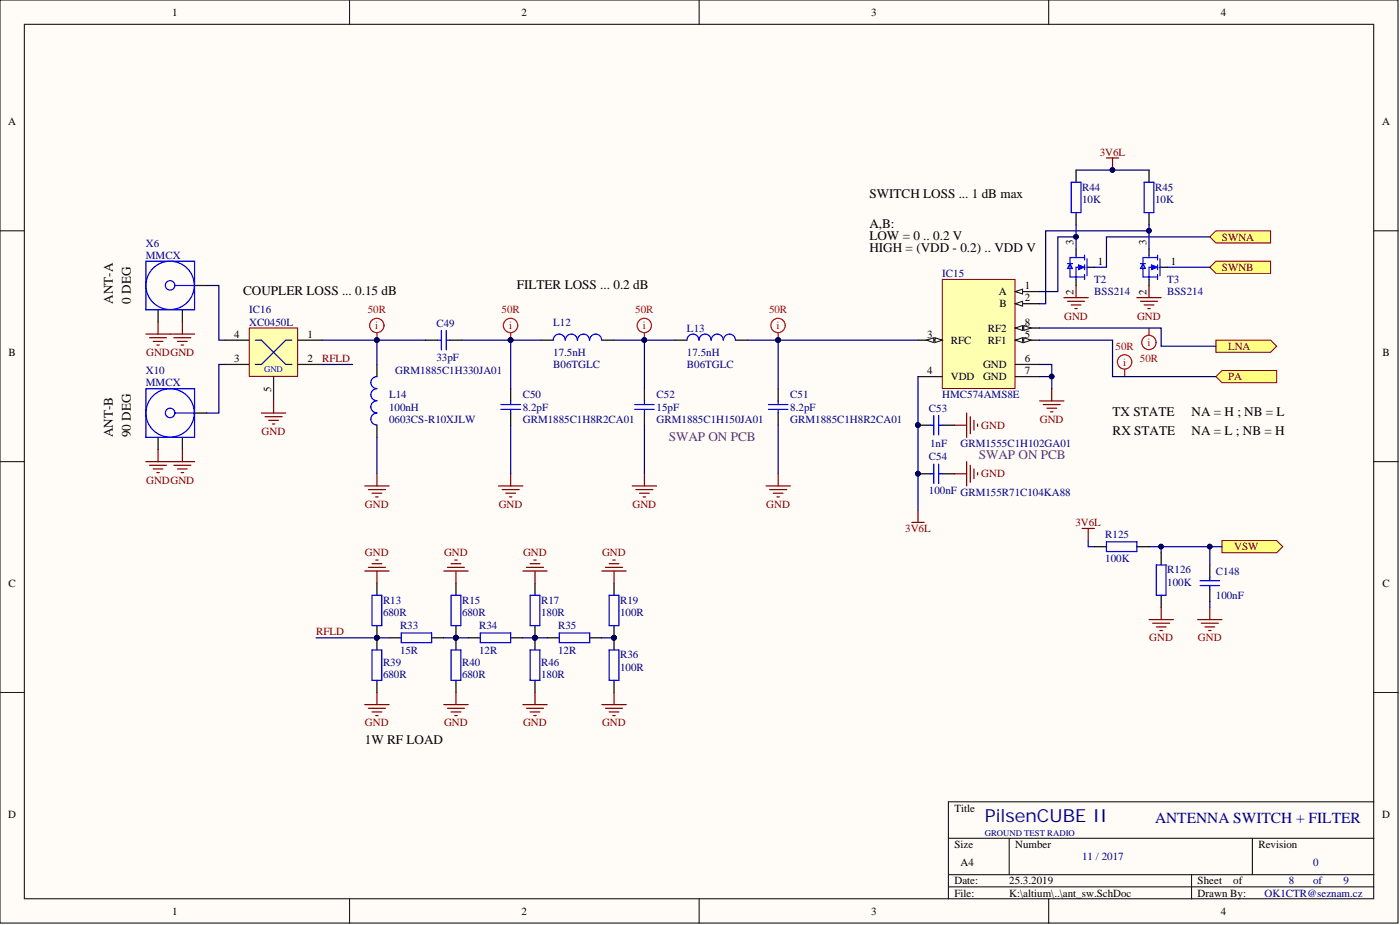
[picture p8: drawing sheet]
<svg xmlns="http://www.w3.org/2000/svg" width="292mm" height="193mm" viewBox="0 0 292 193" stroke-linecap="round" stroke-linejoin="round" font-family="sans-serif">
<defs><g id="words">
<text font-size="3.8" fill="#000080" x="205.5" y="171.5">PilsenCUBE II</text>
<text font-size="3.2" fill="#000080" x="241" y="171.7">ANTENNA SWITCH + FILTER</text>
<g font-size="2.8">
<text x="23.5" y="63.4" transform="rotate(-90 23.5 63.4)">ANT-A</text>
<text x="27.3" y="63.4" transform="rotate(-90 27.3 63.4)">0 DEG</text>
<text x="23.5" y="91.2" transform="rotate(-90 23.5 91.2)">ANT-B</text>
<text x="27.3" y="91.2" transform="rotate(-90 27.3 91.2)">90 DEG</text>
</g>
<g font-size="2.7">
<text x="181.4" y="41.2">SWITCH LOSS ... 1 dB max</text>
<text x="181.4" y="47.6">A,B:</text>
<text x="181.4" y="50.1">LOW = 0 .. 0.2 V</text>
<text x="181.4" y="52.6">HIGH = (VDD - 0.2) .. VDD V</text>
<text x="50.7" y="61.5">COUPLER LOSS ... 0.15 dB</text>
<text x="107.8" y="60.2">FILTER LOSS ... 0.2 dB</text>
<text x="232.1" y="86.8">TX STATE</text>
<text x="248.6" y="86.8">NA = H ; NB = L</text>
<text x="232.1" y="90.6">RX STATE</text>
<text x="248.6" y="90.6">NA = L ; NB = H</text>
<text x="76.1" y="155.3">1W RF LOAD</text>
</g>
<g font-size="2.7" fill="#800080">
<text x="139.5" y="91.9">SWAP ON PCB</text>
<text x="204.2" y="95.7">SWAP ON PCB</text>
</g>
<g font-size="2.3">
<text x="35.9" y="3.3">1</text>
<text x="108.8" y="3.3">2</text>
<text x="181.8" y="3.3">3</text>
<text x="254.7" y="3.3">4</text>
<text x="1.7" y="26.1">A</text>
<text x="288.4" y="26.1">A</text>
<text x="224" y="51.2" transform="rotate(-90 224 51.2)">3</text>
<text x="239.2" y="51.2" transform="rotate(-90 239.2 51.2)">3</text>
<text x="229.1" y="55.3">1</text>
<text x="244.3" y="55.3">1</text>
<text x="208.4" y="61.6">A</text>
<text x="208.5" y="64.1">B</text>
<text x="213.9" y="60.3">1</text>
<text x="213.9" y="62.9">2</text>
<text x="224" y="61.5" transform="rotate(-90 224 61.5)">2</text>
<text x="239.2" y="61.5" transform="rotate(-90 239.2 61.5)">2</text>
<text x="48.8" y="70.5">4</text>
<text x="64.2" y="70.5">1</text>
<text x="193.4" y="70.5">3</text>
<text x="198.4" y="71.7">RFC</text>
<text x="206.1" y="71.7">RF1</text>
<text x="206.1" y="69.2">RF2</text>
<text x="213.9" y="70.5">5</text>
<text x="213.9" y="67.9">8</text>
<text x="1.8" y="74.3">B</text>
<text x="48.8" y="75.5">3</text>
<text x="64.2" y="75.5">2</text>
<text x="205.1" y="76.8">GND</text>
<text x="213.9" y="75.5">6</text>
<text x="288.4" y="74.3">B</text>
<text x="56.6" y="81.7" transform="rotate(-90 56.6 81.7)">5</text>
<text x="193.4" y="78.1">4</text>
<text x="198.4" y="79.3">VDD</text>
<text x="205.1" y="79.3">GND</text>
<text x="213.9" y="78.1">7</text>
<text x="1.8" y="122.4">C</text>
<text x="288.4" y="122.4">C</text>
<text x="1.7" y="170.6">D</text>
<text x="199.1" y="169.3">Title</text>
<text x="288.4" y="170.6">D</text>
<text x="199.1" y="176.9">Size</text>
<text x="211.8" y="176.9">Number</text>
<text x="262.6" y="176.9">Revision</text>
<text x="199.1" y="184.5">Date:</text>
<text x="200.4" y="180.7">A4</text>
<text x="210.6" y="184.5">25.3.2019</text>
<text x="249.9" y="184.5">Sheet</text>
<text x="257.3" y="184.5">of</text>
<text x="35.9" y="190.8">1</text>
<text x="108.8" y="190.8">2</text>
<text x="181.8" y="190.8">3</text>
<text x="199.1" y="187">File:</text>
<text x="210.6" y="187">K:\altium\..\ant_sw.SchDoc</text>
<text x="249.9" y="187">Drawn By:</text>
<text x="254.7" y="190.8">4</text>
</g>
<g font-size="2.3" fill="#800000">
<text x="229.5" y="32.4">3V6L</text>
<text x="255" y="50.2">SWNA</text>
<text x="255" y="56.5">SWNB</text>
<text x="222" y="66.7">GND</text>
<text x="237.2" y="66.7">GND</text>
<text x="30.5" y="74.3">GNDGND</text>
<text x="67.2" y="75.5">RFLD</text>
<text x="256.2" y="73">LNA</text>
<text x="256.2" y="79.3">PA</text>
<text x="204.7" y="89.5">GND</text>
<text x="216.9" y="88.2">GND</text>
<text x="54.6" y="90.7">GND</text>
<text x="30.5" y="100.9">GNDGND</text>
<text x="204.7" y="99.6">GND</text>
<text x="76.1" y="105.9">GND</text>
<text x="104.1" y="105.9">GND</text>
<text x="132" y="105.9">GND</text>
<text x="159.9" y="105.9">GND</text>
<text x="188.9" y="111">3V6L</text>
<text x="224.4" y="109.7">3V6L</text>
<text x="76.1" y="116.1">GND</text>
<text x="92.6" y="116.1">GND</text>
<text x="109.1" y="116.1">GND</text>
<text x="125.6" y="116.1">GND</text>
<text x="257.5" y="114.8">VSW</text>
<text x="66" y="132.6">RFLD</text>
<text x="239.8" y="133.8">GND</text>
<text x="249.9" y="133.8">GND</text>
<text x="76.1" y="151.6">GND</text>
<text x="92.6" y="151.6">GND</text>
<text x="109.1" y="151.6">GND</text>
<text x="125.6" y="151.6">GND</text>
</g>
<g font-size="2.3" fill="#000080">
<text x="225.8" y="39.8">R44</text>
<text x="241" y="39.8">R45</text>
<text x="225.8" y="42.3">10K</text>
<text x="241" y="42.3">10K</text>
<text x="30.4" y="54">MMCX</text>
<text x="30.4" y="51.4">X6</text>
<text x="196.6" y="57.8">IC15</text>
<text x="228.3" y="59.1">T2</text>
<text x="243.5" y="59.1">T3</text>
<text x="52" y="65.4">IC16</text>
<text x="228.3" y="61.6">BSS214</text>
<text x="243.5" y="61.6">BSS214</text>
<text x="52" y="67.9">XC0450L</text>
<text x="91.1" y="68.2">C49</text>
<text x="115.4" y="67.9">L12</text>
<text x="143.3" y="69.2">L13</text>
<text x="91.1" y="75.3">33pF</text>
<text x="115.4" y="74.3">17.5nH</text>
<text x="115.4" y="76.8">B06TGLC</text>
<text x="143.3" y="74.3">17.5nH</text>
<text x="143.3" y="76.8">B06TGLC</text>
<text x="30.4" y="80.6">MMCX</text>
<text x="30.4" y="78.1">X10</text>
<text x="81.2" y="83.1">L14</text>
<text x="82.4" y="78.1">GRM1885C1H330JA01</text>
<text x="109.1" y="83.1">C50</text>
<text x="137" y="83.1">C52</text>
<text x="164.9" y="83.1">C51</text>
<text x="196.6" y="83.1">HMC574AMS8E</text>
<text x="81.2" y="85.7">100nH</text>
<text x="81.2" y="88.2">0603CS-R10XJLW</text>
<text x="109.1" y="85.7">8.2pF</text>
<text x="109.1" y="88.2">GRM1885C1H8R2CA01</text>
<text x="137" y="85.7">15pF</text>
<text x="137" y="88.2">GRM1885C1H150JA01</text>
<text x="164.9" y="85.7">8.2pF</text>
<text x="164.9" y="88.2">GRM1885C1H8R2CA01</text>
<text x="193.8" y="85.9">C53</text>
<text x="194.1" y="93.3">1nF</text>
<text x="200.4" y="93.3">GRM1555C1H102GA01</text>
<text x="193.8" y="96.1">C54</text>
<text x="193.8" y="103.2">100nF GRM155R71C104KA88</text>
<text x="230.6" y="112.3">R125</text>
<text x="230.6" y="117.3">100K</text>
<text x="243.5" y="119.6">R126</text>
<text x="253.7" y="119.9">C148</text>
<text x="79.9" y="126">R13</text>
<text x="96.4" y="126">R15</text>
<text x="112.9" y="126">R17</text>
<text x="129.4" y="126">R19</text>
<text x="243.5" y="122.2">100K</text>
<text x="253.7" y="124.9">100nF</text>
<text x="79.9" y="128.5">680R</text>
<text x="83.5" y="131.3">R33</text>
<text x="96.4" y="128.5">680R</text>
<text x="100" y="131.3">R34</text>
<text x="112.9" y="128.5">180R</text>
<text x="116.4" y="131.3">R35</text>
<text x="129.4" y="128.5">100R</text>
<text x="83.5" y="136.4">15R</text>
<text x="100" y="136.4">12R</text>
<text x="116.4" y="136.4">12R</text>
<text x="129.4" y="137.4">R36</text>
<text x="79.9" y="141.4">680R</text>
<text x="79.9" y="138.9">R39</text>
<text x="96.4" y="141.4">680R</text>
<text x="96.4" y="138.9">R40</text>
<text x="112.9" y="141.4">180R</text>
<text x="112.9" y="138.9">R46</text>
<text x="129.4" y="139.9">100R</text>
<text x="225.8" y="179.4">11 / 2017</text>
<text x="268.9" y="184.5">8</text>
<text x="274" y="180.7">0</text>
<text x="274" y="184.5">of</text>
<text x="280.3" y="184.5">9</text>
<text x="263.8" y="187">OK1CTR@seznam.cz</text>
</g>
<g font-size="2.3" fill="#f00">
<text x="76.7" y="65.4">50R</text>
<text x="104.6" y="65.4">50R</text>
<text x="132.6" y="65.4">50R</text>
<text x="160.5" y="65.4">50R</text>
<text x="78.3" y="68.7">i</text>
<text x="106.2" y="68.7">i</text>
<text x="134.1" y="68.7">i</text>
<text x="162" y="68.7">i</text>
<text x="232.8" y="73">50R</text>
<text x="234.3" y="76.3">i</text>
<text x="237.8" y="75.5">50R</text>
<text x="239.4" y="72.2">i</text>
</g>
<text font-size="1.8" fill="#00f" x="55.1" y="77.7">GND</text>
<text font-size="1.8" fill="#000080" x="205.5" y="174.5">GROUND TEST RADIO</text>
</g></defs>
<g fill="#fffcf8" stroke="#000" stroke-width=".21">
<path d="M0 0h291.7v192.6h-291.7z"/>
<path d="M5.1 5.1h281.5v182.4h-281.5z"/>
</g>
<g fill="none" stroke="#000" stroke-width=".21">
<path d="M72.9 0v5.1M145.9 0v5.1M218.8 0v5.1M0 48.2h5.1M286.7 48.2h5M0 96.3h5.1M286.7 96.3h5M0 144.5h5.1M286.7 144.5h5M197.9 174.9h88.8M210.6 174.9v7.6M261.3 174.9v7.6"/>
<path d="M286.7 167.3h-88.8v20.2M72.9 187.5v5.1M145.9 187.5v5.1M197.9 182.5h88.8M197.9 185h88.8M218.8 187.5v5.1M248.6 182.5v5"/>
</g>
<g fill="none" stroke="#000" stroke-width=".25">
<path d="M78.6 76v2.6M88.8 71h2.5M93.9 71h2.5M112.9 71h2.5M125.6 71h2.5M140.8 71h2.5M153.5 71h2.5M78.6 88.7v2.5M106.5 81.1v2.5M106.5 86.2v2.5M134.5 81.1v2.5M134.5 86.2v2.5"/>
<path d="M162.4 81.1v2.5M162.4 86.2v2.5M191.5 88.7h2.6M191.5 98.8h2.6M196.6 88.7h2.5M196.6 98.8h2.5"/>
</g>
<g fill="none" stroke="#00f" stroke-width=".25">
<path d="M78.6 78.6a1.24 1.24 0 0 0-1.2 1.2 1.24 1.24 0 0 0 1.2 1.3M91.3 71h.8M92.1 68.9v4.1M93.1 68.9v4.1M93.1 71h.8M117.9 71a1.24 1.24 0 0 0-1.2-1.3 1.24 1.24 0 0 0-1.3 1.3M120.5 71a1.24 1.24 0 0 0-1.3-1.3 1.24 1.24 0 0 0-1.2 1.3M123 71a1.24 1.24 0 0 0-1.3-1.3 1.24 1.24 0 0 0-1.2 1.3M125.5 71a1.24 1.24 0 0 0-1.2-1.3 1.24 1.24 0 0 0-1.3 1.3M145.8 71a1.24 1.24 0 0 0-1.2-1.3 1.24 1.24 0 0 0-1.3 1.3M148.4 71a1.24 1.24 0 0 0-1.3-1.3 1.24 1.24 0 0 0-1.2 1.3M150.9 71a1.24 1.24 0 0 0-1.3-1.3 1.24 1.24 0 0 0-1.2 1.3"/>
<path d="M153.4 71a1.24 1.24 0 0 0-1.2-1.3 1.24 1.24 0 0 0-1.3 1.3M78.6 86.2a1.24 1.24 0 0 0-1.2 1.2 1.24 1.24 0 0 0 1.2 1.3M78.6 83.6a1.24 1.24 0 0 0-1.2 1.3 1.24 1.24 0 0 0 1.2 1.2M78.6 81.1a1.24 1.24 0 0 0-1.2 1.2 1.24 1.24 0 0 0 1.2 1.3M104.5 84.4h4.1M104.5 85.4h4.1M106.5 83.6v.8M106.5 85.4v.8M132.4 84.4h4.1M132.4 85.4h4.1M134.5 83.6v.8M134.5 85.4v.8"/>
<path d="M160.3 84.4h4.1M160.3 85.4h4.1M162.4 83.6v.8M162.4 85.4v.8M194.1 88.7h.7M194.1 98.8h.7M194.8 86.7v4M194.8 96.8v4.1M195.8 86.7v4M195.8 96.8v4.1M195.8 88.7h.8M195.8 98.8h.8"/>
</g>
<g fill="none" stroke="#800000" stroke-width=".25">
<path d="M78.6 98.8v2.6M106.5 98.8v2.6M134.5 98.8v2.6M162.4 98.8v2.6M199.1 88.7h2.6M199.1 98.8h2.6M201.7 86.2v5M201.7 96.3v5.1M202.4 86.9v3.6M202.4 97.1v3.5M203.2 87.7v2M203.2 97.8v2.1"/>
<path d="M204 88.5v.5M204 98.6v.5M216.9 83.6h5.1M217.7 84.4h3.5M218.4 85.2h2.1M219.2 85.9h.5M219.4 81.1v2.5M76.1 101.4h5.1M76.9 102.1h3.5M77.6 102.9h2.1M78.4 103.7h.5M104 101.4h5.1"/>
<path d="M104.8 102.1h3.5M105.5 102.9h2.1M106.3 103.7h.5M131.9 101.4h5.1M132.7 102.1h3.5M133.4 102.9h2.1M134.2 103.7h.5M159.8 101.4h5.1M160.6 102.1h3.5M161.3 102.9h2.1M162.1 103.7h.5M190.3 109h2.5"/>
<path d="M191.5 106.4v2.6"/>
</g>
<g fill="#000080" stroke="#000080" stroke-width=".21">
<circle cx="191.5" cy="88.7" r=".48"/>
<circle cx="191.5" cy="98.8" r=".48"/>
<circle cx="134.4" cy="70.9" r=".48"/>
<circle cx="162.3" cy="70.9" r=".48"/>
<circle cx="78.6" cy="70.9" r=".48"/>
<circle cx="106.5" cy="70.9" r=".48"/>
</g>
<g fill="none" stroke="#f00" stroke-width=".25">
<path d="M78.6 69.4v1.6M106.5 69.4v1.6M134.5 69.4v1.6M162.4 69.4v1.6M234.7 77v1.6M239.7 68.4v1.6"/>
<circle cx="78.6" cy="67.9" r="1.5"/>
<circle cx="106.5" cy="67.9" r="1.5"/>
<circle cx="134.4" cy="67.9" r="1.5"/>
<circle cx="162.3" cy="67.9" r="1.5"/>
<circle cx="234.6" cy="75.5" r="1.5"/>
<circle cx="239.7" cy="71.4" r="1.5"/>
</g>
<g fill="#ffff80" stroke="#800000" stroke-width=".21">
<path d="M252.4 49.4l1.3-1.2h11.4v2.5h-11.4z" fill-rule="evenodd"/>
<path d="M252.4 55.8l1.3-1.3h11.4v2.5h-11.4z" fill-rule="evenodd"/>
</g>
<path d="M230.9 32.9h2.5M232.1 32.9v2.6M224.5 59.6v2.5M239.7 59.6v2.5M222 62.1h5M222.7 62.9h3.6M223.5 63.6h2M224.3 64.4h.5M237.2 62.1h5.1M238 62.9h3.5M238.7 63.6h2M239.5 64.4h.5" fill="none" stroke="#800000" stroke-width=".25"/>
<path d="M224.5 35.5v2.5M239.7 35.5v2.5M224.5 44.4v2.5M239.7 44.4v2.5" fill="none" stroke="#000" stroke-width=".25"/>
<path d="M223.5 38h2v6.4h-2zM238.7 38h2v6.4h-2z" fill="none" stroke="#00f" stroke-width=".25"/>
<circle cx="232.1" cy="35.5" r=".48" fill="#000080" stroke="#000080" stroke-width=".21"/>
<path d="M196.6 58.3h15.2v22.8h-15.2z" fill="#ffffb0" stroke="#800000" stroke-width=".21"/>
<path d="M211.8 60.8h5.1" fill="none" stroke="#000" stroke-width=".25"/>
<path d="M211.8 60.8l1.6-.5v1z" fill="#fffcf8"/>
<path d="M211.8 60.8l1.6-.5v1z" fill="none" stroke="#000" stroke-width=".21"/>
<path d="M211.8 63.4h5.1" fill="none" stroke="#000" stroke-width=".25"/>
<path d="M211.8 63.4l1.6-.5v1z" fill="#fffcf8"/>
<path d="M211.8 63.4l1.6-.5v1z" fill="none" stroke="#000" stroke-width=".21"/>
<path d="M191.5 71h5.1" fill="none" stroke="#000" stroke-width=".25"/>
<path d="M195.1 70.5l1.5 .5-1.5 .5z" fill="#fffcf8"/>
<path d="M195.1 70.5l1.5 .5-1.5 .5z" fill="none" stroke="#000" stroke-width=".21"/>
<path d="M193.3 71l1.5-.5v1z" fill="#fffcf8"/>
<path d="M193.3 71l1.5-.5v1z" fill="none" stroke="#000" stroke-width=".21"/>
<path d="M191.5 78.6h5.1M211.8 71h5.1" fill="none" stroke="#000" stroke-width=".25"/>
<path d="M211.8 71l1.6-.5v1z" fill="#fffcf8"/>
<path d="M211.8 71l1.6-.5v1z" fill="none" stroke="#000" stroke-width=".21"/>
<path d="M213.6 70.5l1.5 .5-1.5 .5z" fill="#fffcf8"/>
<path d="M213.6 70.5l1.5 .5-1.5 .5z" fill="none" stroke="#000" stroke-width=".21"/>
<path d="M211.8 78.6h5.1M211.8 76h5.1M211.8 68.4h5.1" fill="none" stroke="#000" stroke-width=".25"/>
<path d="M211.8 68.4l1.6-.5v1z" fill="#fffcf8"/>
<path d="M211.8 68.4l1.6-.5v1z" fill="none" stroke="#000" stroke-width=".21"/>
<path d="M213.6 67.9l1.5 .5-1.5 .5z" fill="#fffcf8"/>
<path d="M213.6 67.9l1.5 .5-1.5 .5z" fill="none" stroke="#000" stroke-width=".21"/>
<path d="M224.5 52v1.2M224.5 58.3v1.3M227 55.8h1.3" fill="none" stroke="#000" stroke-width=".25"/>
<path d="M222.7 55h1.1M223.2 55l.6 1h-1.1zM224.5 53.2v.5h1.8M224.5 53.7h-1.3v4.1h1.3v-2h1.3M226.3 57.8h-1.8v.5M226.3 53.2v1M226.8 54v3.5M226.8 55.8h.2" fill="none" stroke="#00f" stroke-width=".25"/>
<path d="M225 55.3l1.3 .5-1.3 .5z" fill="#00f"/>
<path d="M225 55.3l1.3 .5-1.3 .5z" fill="none" stroke="#00f" stroke-width=".21"/>
<path d="M226.3 55.3v1M226.3 57.3v1M238 55h1M238.5 55l.5 1h-1zM239.7 53.2v.5h1.8M239.7 53.7h-1.2v4.1h1.2v-2h1.3M241.5 57.8h-1.8v.5M241.5 53.2v1M242 54v3.5M242 55.8h.3" fill="none" stroke="#00f" stroke-width=".25"/>
<path d="M239.7 52v1.2M239.7 58.3v1.3M242.3 55.8h1.2" fill="none" stroke="#000" stroke-width=".25"/>
<path d="M240.2 55.3l1.3 .5-1.3 .5z" fill="#00f"/>
<path d="M240.2 55.3l1.3 .5-1.3 .5z" fill="none" stroke="#00f" stroke-width=".21"/>
<path d="M241.5 55.3v1M241.5 57.3v1" fill="none" stroke="#00f" stroke-width=".25"/>
<g fill="none" stroke="#000080" stroke-width=".25">
<path d="M224.5 35.5h15.2M224.5 49.4h-3.8v11.4h-3.8M224.5 46.9v5.1M239.7 46.9v5.1M239.7 48.2h-21.5v15.2h-1.3M243.5 55.8h8.9M252.4 49.4h-21.5v6.4h-2.6M67.2 71h21.6M78.6 71v5M96.4 71h16.5M106.5 71v10.1M128.1 71h12.7"/>
<path d="M134.5 71v10.1M156 71h6.4v10.1M162.4 71h29.1M191.5 78.6v27.8M216.9 76h2.5v5.1M216.9 78.6h2.5M78.6 91.2v7.6M106.5 88.7v10.1M134.5 88.7v10.1M162.4 88.7v10.1"/>
</g>
<g fill="#000080" stroke="#000080" stroke-width=".21">
<circle cx="78.6" cy="70.9" r=".48"/>
<circle cx="106.5" cy="70.9" r=".48"/>
<circle cx="134.4" cy="70.9" r=".48"/>
<circle cx="219.4" cy="78.5" r=".48"/>
<circle cx="191.5" cy="88.7" r=".48"/>
<circle cx="191.5" cy="98.8" r=".48"/>
<circle cx="162.3" cy="70.9" r=".48"/>
<circle cx="232.1" cy="35.5" r=".48"/>
<circle cx="224.5" cy="49.4" r=".48"/>
<circle cx="239.7" cy="48.1" r=".48"/>
</g>
<g fill="#ffff80" stroke="#800000" stroke-width=".21">
<path d="M253.7 78.6l1.3-1.3h11.4v2.5h-11.4z" fill-rule="evenodd"/>
<path d="M253.7 71h11.4l1.3 1.2-1.3 1.3h-11.4z" fill-rule="evenodd"/>
</g>
<path d="M43.1 59.6h2.6v11.4h1.2M46.9 76h-1.2v10.2h-2.6M216.9 71h15.2v7.6h21.6M216.9 68.4h25.4v3.8h11.4M66 133.1h15.2M92.6 133.1h5.1M109.1 133.1h5.1M125.6 133.1h2.5" fill="none" stroke="#000080" stroke-width=".25"/>
<g fill="none" stroke="#00f" stroke-width=".25">
<path d="M30.4 54.5h10.2v10.1h-10.2zM36.5 59.6h4.1M30.4 81.1h10.2v10.1h-10.2zM36.5 86.2h4.1M77.6 135.6h2.1v6.3h-2.1zM77.6 124.2h2.1v6.3h-2.1zM83.7 132h6.4v2.1h-6.4zM94.1 135.6h2v6.3h-2zM94.1 124.2h2v6.3h-2zM100.2 132h6.3v2.1h-6.3zM110.6 135.6h2v6.3h-2zM110.6 124.2h2v6.3h-2z"/>
<path d="M116.7 132h6.3v2.1h-6.3zM127.1 135.6h2v6.3h-2zM127.1 124.2h2v6.3h-2z"/>
<circle cx="35.5" cy="59.5" r=".99"/>
<circle cx="35.5" cy="59.5" r="5"/>
<circle cx="35.5" cy="86.1" r=".99"/>
<circle cx="35.5" cy="86.1" r="5"/>
</g>
<g fill="none" stroke="#000" stroke-width=".25">
<path d="M40.6 59.6h2.5M33 64.6v2.6M38.1 64.6v2.6M46.9 71h5.1M46.9 76h5.1M62.2 71h5M62.2 76h5M33 91.2v2.6M38.1 91.2v2.6M40.6 86.2h2.5M78.6 121.7v2.5M78.6 130.5v5.1"/>
<path d="M81.2 133.1h2.5M90.1 133.1h2.5M95.1 121.7v2.5M95.1 130.5v5.1M97.7 133.1h2.5M106.5 133.1h2.6M111.6 121.7v2.5M111.6 130.5v5.1M114.2 133.1h2.5M123 133.1h2.6M128.1 121.7v2.5M128.1 130.5v5.1"/>
<path d="M78.6 141.9v2.6M95.1 141.9v2.6M111.6 141.9v2.6M128.1 141.9v2.6"/>
</g>
<g fill="none" stroke="#800000" stroke-width=".25">
<path d="M30.4 69.7h10.2M31.2 70.5h3.6M32 71.2h2M32.7 72h.5M33 67.2v2.5M36.3 70.5h3.5M37 71.2h2.1M37.8 72h.5M38.1 67.2v2.5M30.4 96.3h10.2M31.2 97.1h3.6M32 97.8h2"/>
<path d="M32.7 98.6h.5M33 93.8v2.5M36.3 97.1h3.5M37 97.8h2.1M37.8 98.6h.5M38.1 93.8v2.5M76.1 119.1h5.1M76.9 118.4h3.5M77.6 117.6h2.1M78.4 116.8h.5M78.6 119.1v2.6M92.6 119.1h5.1"/>
<path d="M93.4 118.4h3.5M94.1 117.6h2M94.9 116.8h.5M95.1 119.1v2.6M109.1 119.1h5.1M109.8 118.4h3.6M110.6 117.6h2M111.4 116.8h.5M111.6 119.1v2.6M125.6 119.1h5M126.3 118.4h3.6M127.1 117.6h2"/>
<path d="M127.9 116.8h.5M128.1 119.1v2.6M76.1 147h5.1M76.9 147.8h3.5M77.6 148.5h2.1M78.4 149.3h.5M78.6 144.5v2.5M92.6 147h5.1M93.4 147.8h3.5M94.1 148.5h2M94.9 149.3h.5M95.1 144.5v2.5"/>
<path d="M109.1 147h5.1M109.8 147.8h3.6M110.6 148.5h2M111.4 149.3h.5M111.6 144.5v2.5M125.6 147h5M126.3 147.8h3.6M127.1 148.5h2M127.9 149.3h.5M128.1 144.5v2.5"/>
</g>
<g fill="#000080" stroke="#000080" stroke-width=".21">
<circle cx="78.6" cy="133" r=".48"/>
<circle cx="95.1" cy="133" r=".48"/>
<circle cx="111.6" cy="133" r=".48"/>
<circle cx="128.1" cy="133" r=".48"/>
</g>
<path d="M52 68.4h10.1v10.1h-10.1z" fill="#ffffb0" stroke="#800000" stroke-width=".21"/>
<path d="M53.3 71h1.2l5.1 5h1.3M60.9 71h-1.3l-5.1 5h-1.2" fill="none" stroke="#0c0087" stroke-width=".25"/>
<path d="M57.1 78.6v5" fill="none" stroke="#000" stroke-width=".25"/>
<path d="M54.5 86.2h5.1M55.3 86.9h3.6M56.1 87.7h2M56.8 88.5h.5M57.1 83.6v2.6" fill="none" stroke="#800000" stroke-width=".25"/>
<path d="M255 112.8h11.4l1.2 1.2-1.2 1.3h-11.4z" fill-rule="evenodd" fill="#ffff80" stroke="#800000" stroke-width=".21"/>
<path d="M225.8 110.2h2.5M227 110.2v2.6M239.7 129.3h5.1M240.5 130h3.5M241.3 130.8h2M242 131.5h.5M242.3 126.7v2.6M249.9 129.3h5.1M250.6 130h3.6M251.4 130.8h2M252.2 131.5h.5M252.4 126.7v2.6" fill="none" stroke="#800000" stroke-width=".25"/>
<path d="M228.3 114h2.6M237.2 114h2.5M242.3 115.3v2.6M252.4 117.9v2.5M242.3 124.2v2.5M252.4 122.9v2.6" fill="none" stroke="#000" stroke-width=".25"/>
<path d="M230.9 113h6.3v2.1h-6.3zM241.3 117.9h2v6.3h-2zM250.4 121.1h4M250.4 122.2h4M252.4 120.4v.7M252.4 122.2v.7" fill="none" stroke="#00f" stroke-width=".25"/>
<path d="M67.2 76h6.4M227 112.8v1.2h1.3M239.7 114h15.3M242.3 114v1.3M252.4 114v3.9M252.4 125.5v1.2" fill="none" stroke="#000080" stroke-width=".25"/>
<g fill="#000080" stroke="#000080" stroke-width=".21">
<circle cx="242.2" cy="114" r=".48"/>
<circle cx="252.4" cy="114" r=".48"/>
</g>
<use href="#words"/>
</svg>
